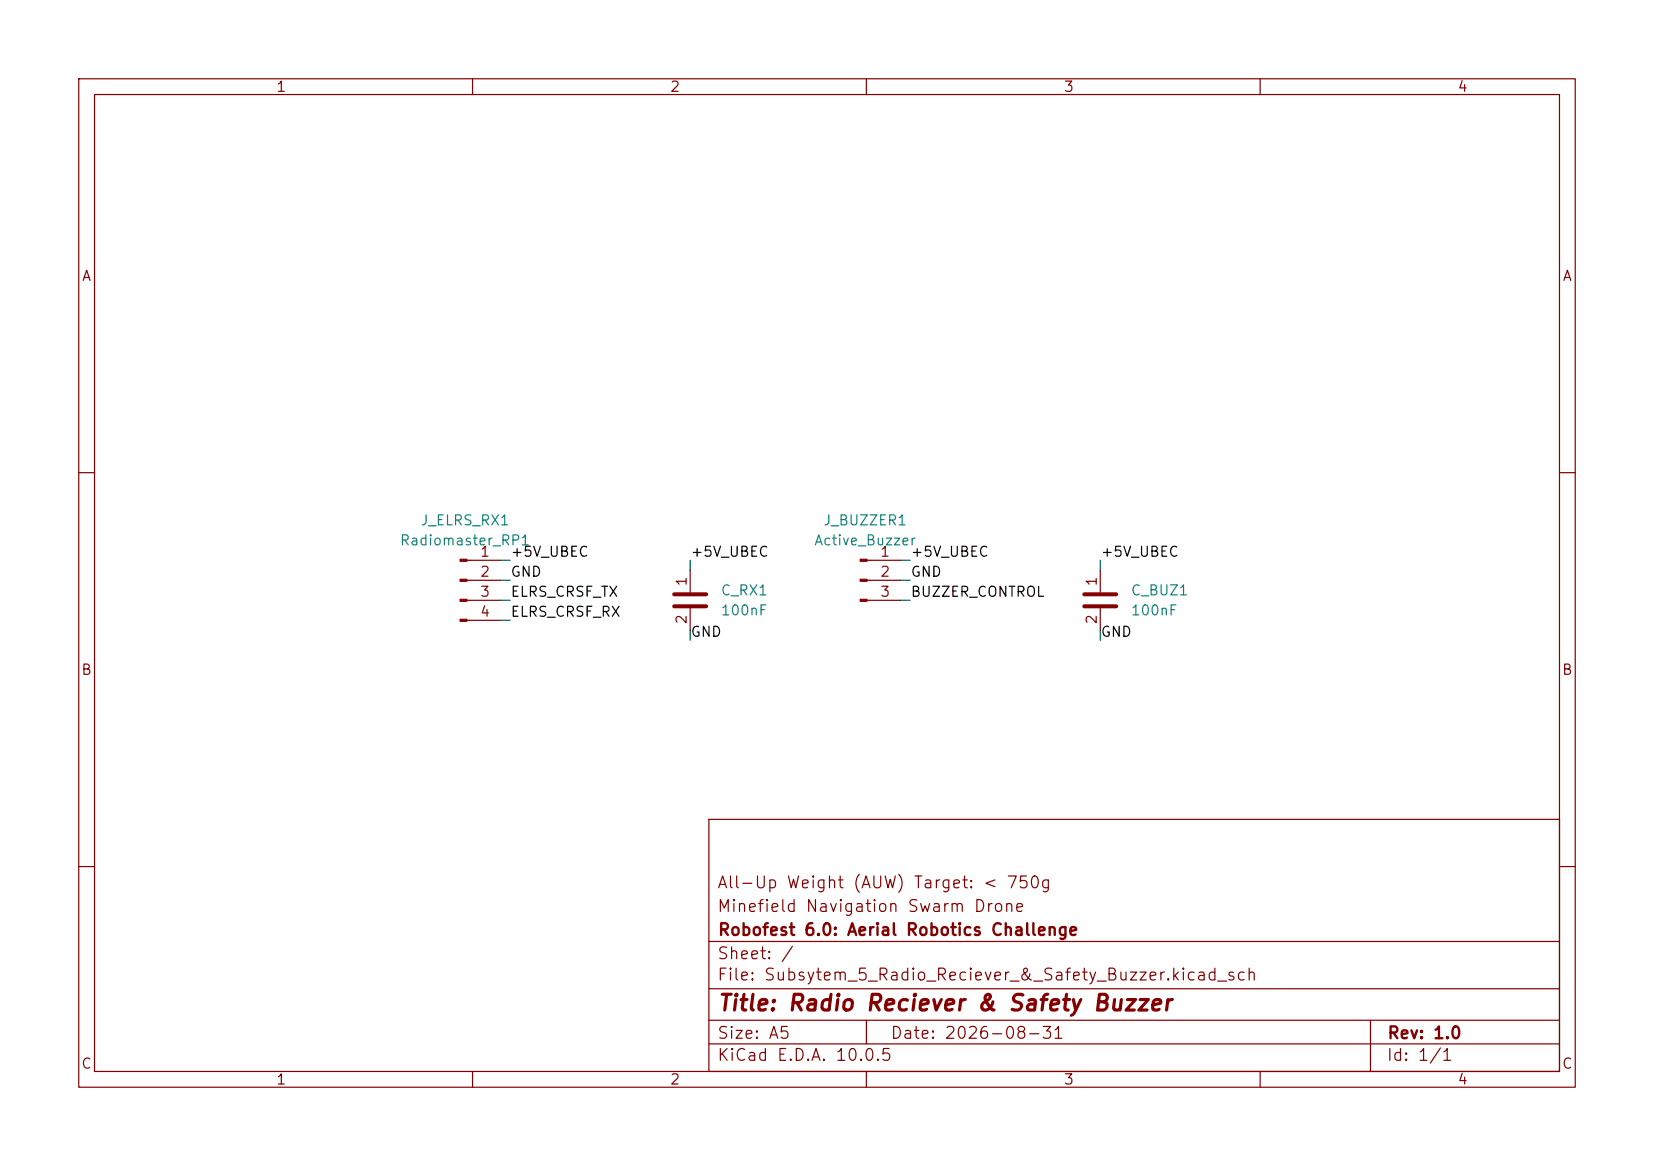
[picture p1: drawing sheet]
<svg xmlns="http://www.w3.org/2000/svg" width="210mm" height="148mm" viewBox="0 0 210 148" stroke-linecap="round" stroke-linejoin="round" font-family="sans-serif">
<defs><g id="words">
<text font-size="2" fill="#840000" x="91" y="128.8">Title: Radio Reciever &amp; Safety Buzzer</text>
<g font-size="1.5" fill="#840000">
<text x="91" y="113.1">All-Up Weight (AUW) Target: &lt; 750g</text>
<text x="91" y="116.1">Minefield Navigation Swarm Drone</text>
<text x="91.1" y="119.1">Robofest 6.0: Aerial Robotics Challenge</text>
<text x="91" y="124.8">File: Subsytem_5_Radio_Reciever_&amp;_Safety_Buzzer.kicad_sch</text>
<text x="91" y="122.1">Sheet: /</text>
<text x="91" y="135">KiCad E.D.A. 10.0.5</text>
<text x="91" y="132.2">Size: A5</text>
<text x="113" y="132.2">Date: 2026-08-31</text>
<text x="176" y="135">Id: 1/1</text>
<text x="176.1" y="132.2">Rev: 1.0</text>
</g>
<g font-size="1.3" fill="#840000">
<text x="35" y="12">1</text>
<text x="85" y="12">2</text>
<text x="135" y="12">3</text>
<text x="185" y="12">4</text>
<text x="10.3" y="36">A</text>
<text x="198.3" y="36">A</text>
<text x="60.9" y="71">1</text>
<text x="111.7" y="71">1</text>
<text x="60.9" y="73.5">2</text>
<text x="60.9" y="76.1">3</text>
<text x="87.5" y="74.5" transform="rotate(-90 87.5 74.5)">1</text>
<text x="111.7" y="73.5">2</text>
<text x="111.7" y="76.1">3</text>
<text x="139.6" y="74.5" transform="rotate(-90 139.6 74.5)">1</text>
<text x="60.9" y="78.6">4</text>
<text x="87.5" y="79.3" transform="rotate(-90 87.5 79.3)">2</text>
<text x="139.6" y="79.3" transform="rotate(-90 139.6 79.3)">2</text>
<text x="10.2" y="86">B</text>
<text x="198.2" y="86">B</text>
<text x="10.2" y="136">C</text>
<text x="35" y="138">1</text>
<text x="85" y="138">2</text>
<text x="135" y="138">3</text>
<text x="185" y="138">4</text>
<text x="198.2" y="136">C</text>
</g>
<g font-size="1.3" fill="#008484">
<text x="50.7" y="69.5">Radiomaster_RP1</text>
<text x="53.3" y="67">J_ELRS_RX1</text>
<text x="103.3" y="69.5">Active_Buzzer</text>
<text x="104.4" y="67">J_BUZZER1</text>
<text x="91.4" y="75.9">C_RX1</text>
<text x="143.5" y="75.9">C_BUZ1</text>
<text x="91.4" y="78.4">100nF</text>
<text x="143.5" y="78.4">100nF</text>
</g>
<g font-size="1.3">
<text x="64.7" y="71">+5V_UBEC</text>
<text x="87.6" y="71">+5V_UBEC</text>
<text x="115.5" y="71">+5V_UBEC</text>
<text x="139.7" y="71">+5V_UBEC</text>
<text x="64.7" y="76.1">ELRS_CRSF_TX</text>
<text x="64.7" y="73.5">GND</text>
<text x="115.5" y="73.5">GND</text>
<text x="115.5" y="76.1">BUZZER_CONTROL</text>
<text x="64.7" y="78.6">ELRS_CRSF_RX</text>
<text x="87.6" y="81.2">GND</text>
<text x="139.7" y="81.2">GND</text>
</g>
</g></defs>
<path d="M0 0h210v148h-210z" fill="#fff" stroke="#fff" stroke-width=".13"/>
<g fill="none" stroke="#840000" stroke-width=".15">
<path d="M10 10h190v128h-190zM12 12h186v124h-186zM60 10v2M110 10v2M160 10v2M10 60h2M59.3 71.1h4.2M59.3 73.7h4.2M59.3 76.2h4.2M59.3 78.7h4.2M87.6 72.4v2.8M87.6 77.2v2.8"/>
<path d="M110.1 71.1h4.2M110.1 73.7h4.2M110.1 76.2h4.2M139.7 72.4v2.8M139.7 77.2v2.8M198 60h2M10 110h2M90 104h108v32h-108zM90 119.5h108M198 110h2M60 136v2M90 132.5h108"/>
<path d="M90 129.5h108M90 125.5h108M110 136v2M110 129.5v3M160 136v2M174 129.5v6.5"/>
</g>
<path d="M85.6 75.4h4.1M85.6 77h4.1M137.7 75.4h4M137.7 77h4" fill="none" stroke="#840000" stroke-width=".51"/>
<g fill="#840000" stroke="#840000" stroke-width=".15">
<path d="M109.2 71h.9v.2h-.9z"/>
<path d="M109.2 73.5h.9v.3h-.9z"/>
<path d="M109.2 76.1h.9v.2h-.9z"/>
<path d="M58.4 71h.9v.2h-.9z"/>
<path d="M58.4 73.5h.9v.3h-.9z"/>
<path d="M58.4 76.1h.9v.2h-.9z"/>
<path d="M58.4 78.6h.9v.3h-.9z"/>
</g>
<path d="M63.5 71.1h1.3M63.5 73.7h1.3M63.5 76.2h1.3M63.5 78.7h1.3M87.6 71.1v1.3M114.3 71.1h1.3M114.3 73.7h1.3M114.3 76.2h1.3M139.7 71.1v1.3M87.6 80v1.3M139.7 80v1.3" fill="none" stroke="#008400" stroke-width=".15"/>
<use href="#words"/>
</svg>
